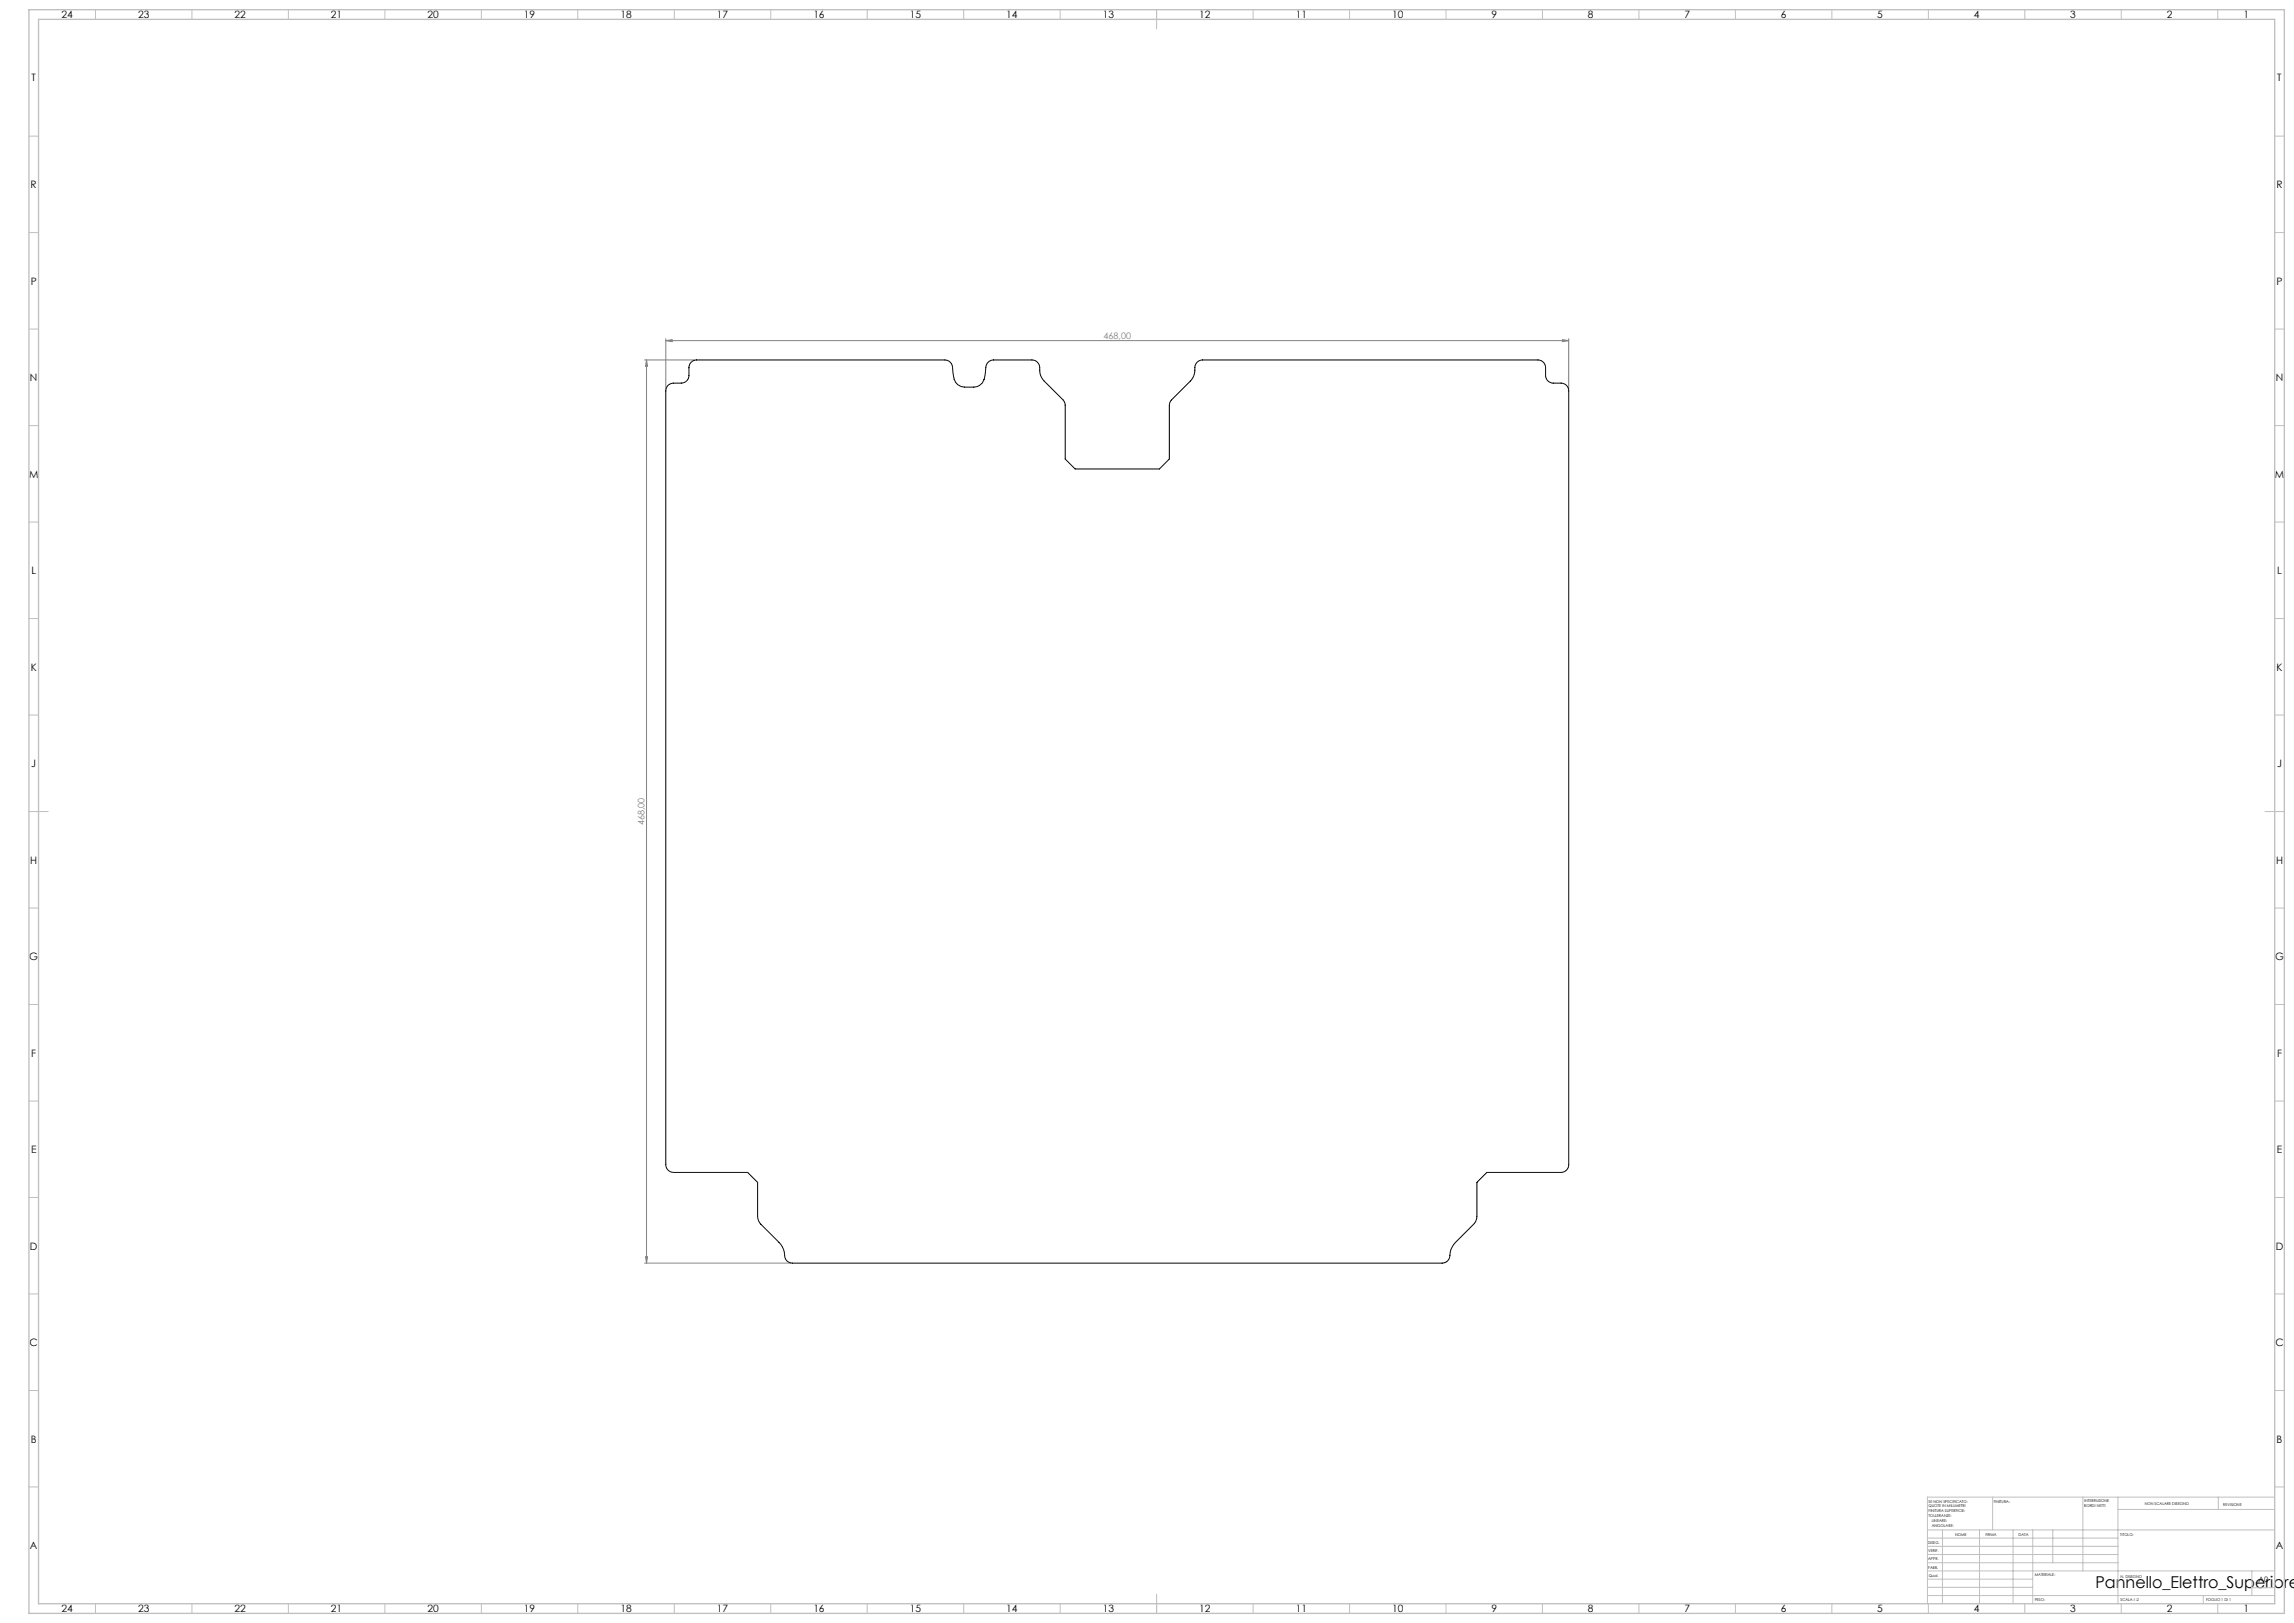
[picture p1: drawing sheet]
<svg xmlns="http://www.w3.org/2000/svg" width="1189mm" height="841mm" viewBox="0 0 1189 841" stroke-linecap="round" stroke-linejoin="round" font-family="sans-serif">
<defs><g id="words">
<text font-size="8.5" x="1086" y="823">Pannello_Elettro_Superiore</text>
<g font-size="5.3">
<text x="32" y="9">24</text>
<text x="72" y="9">23</text>
<text x="122" y="9">22</text>
<text x="172" y="9">21</text>
<text x="222" y="9">20</text>
<text x="272" y="9">19</text>
<text x="322" y="9">18</text>
<text x="372" y="9">17</text>
<text x="422" y="9">16</text>
<text x="472" y="9">15</text>
<text x="522" y="9">14</text>
<text x="572" y="9">13</text>
<text x="622" y="9">12</text>
<text x="672" y="9">11</text>
<text x="722" y="9">10</text>
<text x="773" y="9">9</text>
<text x="823" y="9">8</text>
<text x="873" y="9">7</text>
<text x="923" y="9">6</text>
<text x="973" y="9">5</text>
<text x="1023" y="9">4</text>
<text x="1073" y="9">3</text>
<text x="1123" y="9">2</text>
<text x="1163" y="9">1</text>
<text x="16" y="42">T</text>
<text x="1180" y="42">T</text>
<text x="16" y="97">R</text>
<text x="1180" y="97">R</text>
<text x="16" y="147">P</text>
<text x="1180" y="147">P</text>
<text x="16" y="198">N</text>
<text x="1180" y="198">N</text>
<text x="15" y="247">M</text>
<text x="1179" y="247">M</text>
<text x="16" y="297">L</text>
<text x="1180" y="297">L</text>
<text x="16" y="347">K</text>
<text x="1180" y="347">K</text>
<text x="16" y="397">J</text>
<text x="1180" y="397">J</text>
<text x="16" y="447">H</text>
<text x="1180" y="447">H</text>
<text x="15" y="497">G</text>
<text x="1179" y="497">G</text>
<text x="16" y="547">F</text>
<text x="1180" y="547">F</text>
<text x="16" y="597">E</text>
<text x="1180" y="597">E</text>
<text x="16" y="648">D</text>
<text x="1180" y="648">D</text>
<text x="15" y="697">C</text>
<text x="1179" y="697">C</text>
<text x="16" y="747">B</text>
<text x="1180" y="747">B</text>
<text x="16" y="803">A</text>
<text x="1180" y="803">A</text>
<text x="32" y="835">24</text>
<text x="72" y="835">23</text>
<text x="122" y="835">22</text>
<text x="172" y="835">21</text>
<text x="222" y="835">20</text>
<text x="272" y="835">19</text>
<text x="322" y="835">18</text>
<text x="372" y="835">17</text>
<text x="422" y="835">16</text>
<text x="472" y="835">15</text>
<text x="522" y="835">14</text>
<text x="572" y="835">13</text>
<text x="622" y="835">12</text>
<text x="672" y="835">11</text>
<text x="722" y="835">10</text>
<text x="773" y="835">9</text>
<text x="823" y="835">8</text>
<text x="873" y="835">7</text>
<text x="923" y="835">6</text>
<text x="973" y="835">5</text>
<text x="1023" y="835">4</text>
<text x="1073" y="835">3</text>
<text x="1123" y="835">2</text>
<text x="1163" y="835">1</text>
</g>
<g font-size="4.7" fill="#808080">
<text x="572" y="175">468,00</text>
<text x="334" y="428" transform="rotate(-90 334 428)">468,00</text>
</g>
<text font-size="3.9" x="1171" y="820">A0</text>
<g font-size="2">
<text x="1000" y="779">SE NON SPECIFICATO:</text>
<text x="1033" y="779">FINITURA:</text>
<text x="1080" y="778">INTERRUZIONE</text>
<text x="1112" y="780">NON SCALARE DISEGNO</text>
<text x="1000" y="781">QUOTE IN MILLIMETRI</text>
<text x="1000" y="784">FINITURA SUPERFICIE:</text>
<text x="1080" y="781">BORDI NETTI</text>
<text x="1152" y="780">REVISIONE</text>
<text x="1000" y="786">TOLLERANZE:</text>
<text x="1001" y="789">LINEARE:</text>
<text x="1001" y="791">ANGOLARE:</text>
<text x="1013" y="796">NOME</text>
<text x="1029" y="796">FIRMA</text>
<text x="1046" y="796">DATA</text>
<text x="1099" y="796">TITOLO:</text>
<text x="999" y="800">DISEG.</text>
<text x="999" y="808">APPR.</text>
<text x="999" y="804">VERIF.</text>
<text x="999" y="813">FABB.</text>
<text x="1000" y="817">Qual.</text>
<text x="1055" y="817">MATERIALE:</text>
<text x="1099" y="818">N. DISEGNO</text>
<text x="1055" y="830">PESO:</text>
<text x="1099" y="830">SCALA:1:2</text>
<text x="1143" y="830">FOGLIO 1 DI 1</text>
</g>
</g></defs>
<path d="M345 177l3-1v1zM345 176v26M345 177h468M810 176l3 1h-3zM813 176v26M334 187h26M335 187v468M335 187l1 3h-1zM334 655h76M335 651h1l-1 4z" fill="none" stroke="#808080" stroke-width=".52"/>
<g fill="none" stroke="#c0c0c0" stroke-width=".52">
<path d="M49 5v5M99 5v5M149 5v5M199 5v5M249 5v5M299 5v5M349 5v5M399 5v5M449 5v5M499 5v5M549 5v5M599 5v10"/>
<path d="M649 5v5M699 5v5M749 5v5M799 5v5M849 5v5M899 5v5M949 5v5M999 5v5M1049 5v5M1099 5v5M1149 5v5M15 71h5"/>
<path d="M1179 71h5M15 121h5M1179 121h5M15 171h5M1179 171h5M15 221h5M1179 221h5M15 271h5M1179 271h5M15 321h5M1179 321h5M15 371h5"/>
<path d="M1179 371h5M15 421h10M1174 421h10M15 471h5M1179 471h5M15 521h5M1179 521h5M15 571h5M1179 571h5M15 621h5M1179 621h5M15 671h5"/>
<path d="M1179 671h5M15 721h5M1179 721h5M15 771h5M1033 776v17M1080 776v38M1098 776v55M1150 776v6M1179 771h5M1179 776h-180v55M999 793h180M999 797h99"/>
<path d="M1007 793v38M1026 793v38M1043 793v38M1054 793v38M1064 793v17M1098 782h81M999 810h99M999 806h99M999 801h99M999 818h55M999 814h180M1167 814v13"/>
<path d="M49 831v5M99 831v5M149 831v5M199 831v5M249 831v5M299 831v5M349 831v5M399 831v5M449 831v5M499 831v5M549 831v5M599 826v10"/>
<path d="M649 831v5M699 831v5M749 831v5M799 831v5M849 831v5M899 831v5M949 831v5M999 827h180M999 823h55M999 831v5M1049 831v5M1099 831v5"/>
<path d="M1142 827v4M1149 831v5M1167 823h12"/>
</g>
<path d="M15 5h1169v831h-1169zM20 10h1159v821h-1159z" fill="none" stroke="#c0c0c0" stroke-width=".7"/>
<g fill="#808080">
<path d="M345 177l3-1v1zM810 176l3 1h-3z"/>
<path d="M335 187l1 3h-1zM335 651h1l-1 4z"/>
</g>
<path d="M358 188l3-1h129a4 4 0 0 1 4 3v3a7 7 0 0 0 6 8 9 9 0 0 0 9-3l1-1 1-7a4 4 0 0 1 4-3h20a5 5 0 0 1 4 6l2 4 10 10 1 2v29l5 5h44l5-5v-29l1-2 10-10a12 12 0 0 0 3-8l1-2h2h174a4 4 0 0 1 4 4v4a4 4 0 0 0 4 4h4a4 4 0 0 1 4 4v401a4 4 0 0 1-4 4h-38l-6 5v17v3l-11 11a12 12 0 0 0-3 8l-1 2-2 1h-337a5 5 0 0 1-5-6l-2-5-11-11v-3v-17l-5-5h-39a4 4 0 0 1-4-4v-401a4 4 0 0 1 4-4h4a4 4 0 0 0 4-4v-5zM495 197h.1" fill="none" stroke="#000" stroke-width=".52"/>
<use href="#words"/>
</svg>
